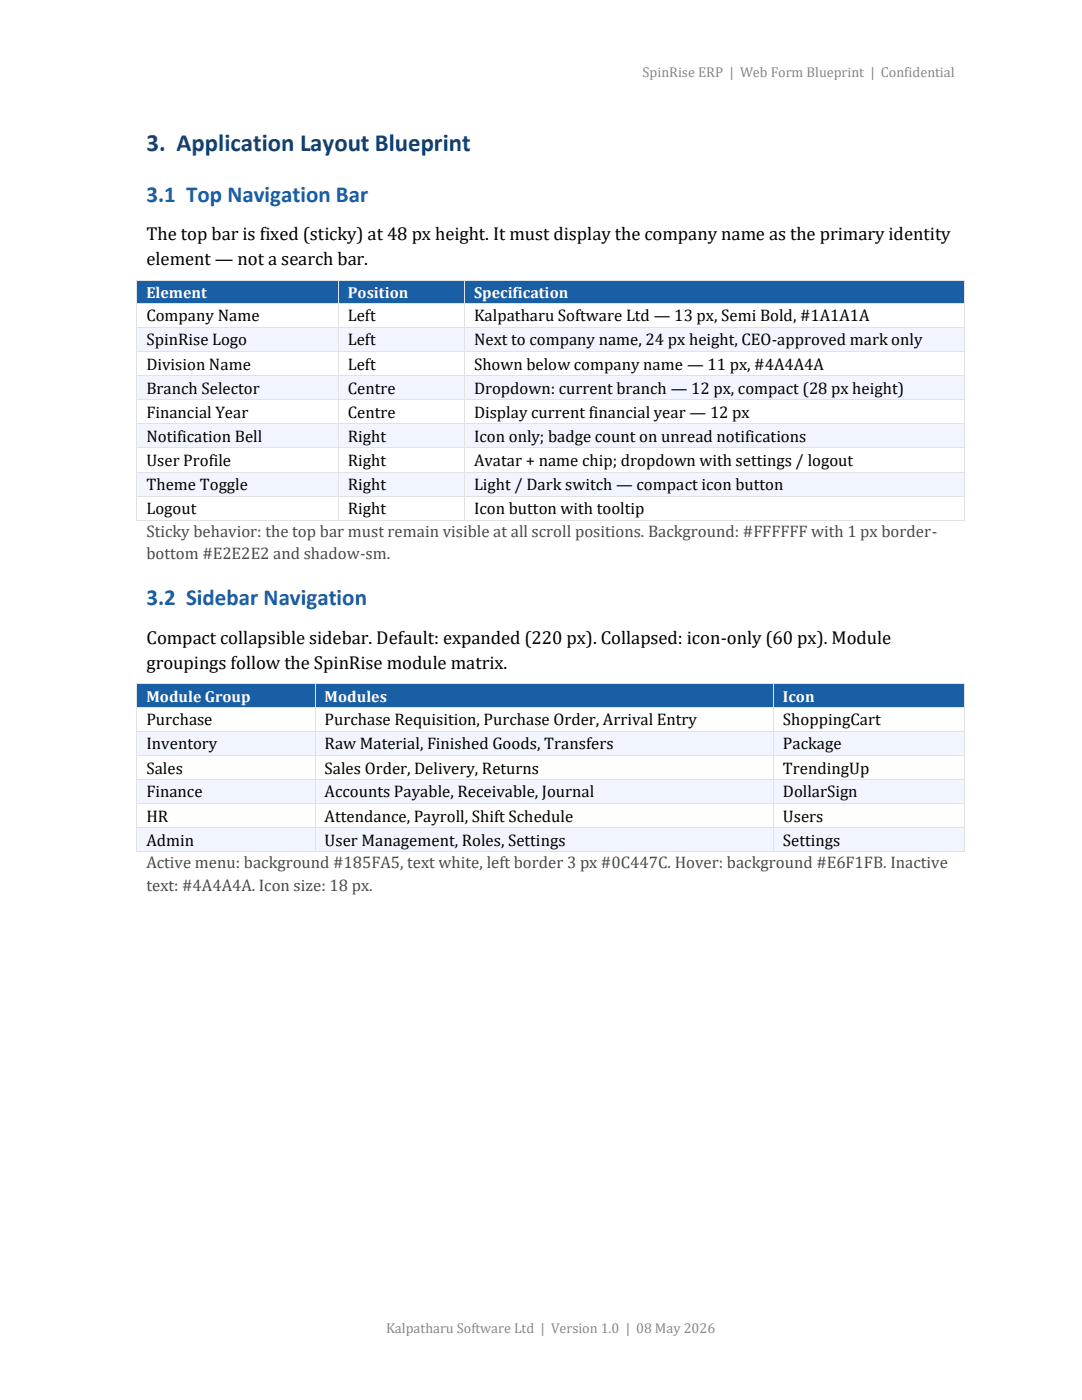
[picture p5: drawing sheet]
<svg xmlns="http://www.w3.org/2000/svg" width="216mm" height="279mm" viewBox="0 0 216 279" stroke-linecap="round" stroke-linejoin="round" font-family="sans-serif">
<defs><g id="words">
<text font-size="5" fill="#0c447c" x="29.2" y="30.1">3. Application Layout Blueprint</text>
<g font-size="4.6" fill="#185fa5">
<text x="29.2" y="40.2">3.1 Top Navigation Bar</text>
<text x="29.2" y="120.8">3.2 Sidebar Navigation</text>
</g>
<g font-size="3.7">
<text x="29.2" y="48">The top bar is fixed (sticky) at 48 px height. It must display the company name as the primary identity</text>
<text x="29.2" y="52.9">element — not a search bar.</text>
<text x="29.2" y="128.6">Compact collapsible sidebar. Default: expanded (220 px). Collapsed: icon-only (60 px). Module</text>
<text x="29.2" y="133.5">groupings follow the SpinRise module matrix.</text>
</g>
<g font-size="3.3">
<text x="29.2" y="64.1">Company Name</text>
<text x="69.4" y="64.1">Left</text>
<text x="94.6" y="64.1">Kalpatharu Software Ltd — 13 px, Semi Bold, #1A1A1A</text>
<text x="29.2" y="68.9">SpinRise Logo</text>
<text x="69.4" y="68.9">Left</text>
<text x="94.6" y="68.9">Next to company name, 24 px height, CEO-approved mark only</text>
<text x="29.2" y="73.8">Division Name</text>
<text x="69.4" y="73.8">Left</text>
<text x="94.6" y="73.8">Shown below company name — 11 px, #4A4A4A</text>
<text x="29.2" y="78.5">Branch Selector</text>
<text x="29.2" y="83.4">Financial Year</text>
<text x="69.4" y="78.5">Centre</text>
<text x="69.4" y="83.4">Centre</text>
<text x="94.6" y="78.5">Dropdown: current branch — 12 px, compact (28 px height)</text>
<text x="94.6" y="83.4">Display current financial year — 12 px</text>
<text x="29.2" y="88.2">Notification Bell</text>
<text x="69.4" y="88.2">Right</text>
<text x="94.6" y="88.2">Icon only; badge count on unread notifications</text>
<text x="29.2" y="93">User Profile</text>
<text x="69.4" y="93">Right</text>
<text x="94.6" y="93">Avatar + name chip; dropdown with settings / logout</text>
<text x="29.2" y="97.8">Theme Toggle</text>
<text x="69.4" y="97.8">Right</text>
<text x="94.6" y="97.8">Light / Dark switch — compact icon button</text>
<text x="29.2" y="102.6">Logout</text>
<text x="69.4" y="102.6">Right</text>
<text x="94.6" y="102.6">Icon button with tooltip</text>
<text x="29.2" y="144.7">Purchase</text>
<text x="29.2" y="149.5">Inventory</text>
<text x="64.8" y="144.7">Purchase Requisition, Purchase Order, Arrival Entry</text>
<text x="64.8" y="149.5">Raw Material, Finished Goods, Transfers</text>
<text x="156.2" y="144.7">ShoppingCart</text>
<text x="156.2" y="149.5">Package</text>
<text x="29.2" y="154.4">Sales</text>
<text x="64.8" y="154.4">Sales Order, Delivery, Returns</text>
<text x="156.2" y="154.4">TrendingUp</text>
<text x="29.2" y="159.2">Finance</text>
<text x="64.8" y="159.2">Accounts Payable, Receivable, Journal</text>
<text x="156.2" y="159.2">DollarSign</text>
<text x="29.2" y="164">HR</text>
<text x="64.8" y="164">Attendance, Payroll, Shift Schedule</text>
<text x="156.2" y="164">Users</text>
<text x="29.2" y="168.8">Admin</text>
<text x="64.8" y="168.8">User Management, Roles, Settings</text>
<text x="156.2" y="168.8">Settings</text>
</g>
<g font-size="3.3" fill="#4a4a4a">
<text x="29.2" y="107.1">Sticky behavior: the top bar must remain visible at all scroll positions. Background: #FFFFFF with 1 px border-</text>
<text x="29.2" y="111.6">bottom #E2E2E2 and shadow-sm.</text>
<text x="29.2" y="173.3">Active menu: background #185FA5, text white, left border 3 px #0C447C. Hover: background #E6F1FB. Inactive</text>
<text x="29.2" y="177.8">text: #4A4A4A. Icon size: 18 px.</text>
</g>
<g font-size="3.2" fill="#fff">
<text x="29.2" y="59.4">Element</text>
<text x="69.4" y="59.4">Position</text>
<text x="94.6" y="59.4">Specification</text>
<text x="29.2" y="140">Module Group</text>
<text x="64.8" y="140">Modules</text>
<text x="156.2" y="140">Icon</text>
</g>
<g font-size="2.8" fill="#888">
<text x="128.2" y="15.4">SpinRise ERP | Web Form Blueprint | Confidential</text>
<text x="77" y="266.1">Kalpatharu Software Ltd | Version 1.0 | 08 May 2026</text>
</g>
</g></defs>
<g fill="#185fa5">
<path d="M27.4 56h40v4.4h-40z" fill-rule="evenodd"/>
<path d="M29.2 56h36.4v4.4h-36.4z" fill-rule="evenodd"/>
<path d="M67.6 56h25v4.4h-25z" fill-rule="evenodd"/>
<path d="M69.4 56h21.4v4.4h-21.4z" fill-rule="evenodd"/>
<path d="M92.8 56h99.6v4.4h-99.6z" fill-rule="evenodd"/>
<path d="M94.6 56h95.9v4.4h-95.9z" fill-rule="evenodd"/>
</g>
<g fill="#e2e2e2">
<path d="M27.2 55.8h.2v.2h-.2z" fill-rule="evenodd"/>
<path d="M27.2 55.8h.2v.2h-.2z" fill-rule="evenodd"/>
</g>
<path d="M27.4 55.9h40" fill="none" stroke="#e2e2e2" stroke-width=".2"/>
<path d="M67.4 55.8h.2v.2h-.2z" fill-rule="evenodd" fill="#e2e2e2"/>
<path d="M67.6 55.9h25" fill="none" stroke="#e2e2e2" stroke-width=".2"/>
<path d="M92.6 55.8h.2v.2h-.2z" fill-rule="evenodd" fill="#e2e2e2"/>
<path d="M92.8 55.9h99.6" fill="none" stroke="#e2e2e2" stroke-width=".2"/>
<g fill="#e2e2e2">
<path d="M192.4 55.8h.1v.2h-.1z" fill-rule="evenodd"/>
<path d="M192.4 55.8h.1v.2h-.1z" fill-rule="evenodd"/>
</g>
<path d="M27.3 56v4.4M67.5 56v4.4M92.7 56v4.4M192.4 56v4.4" fill="none" stroke="#e2e2e2" stroke-width=".2"/>
<path d="M27.2 60.4h.2v.2h-.2z" fill-rule="evenodd" fill="#e2e2e2"/>
<path d="M27.4 60.5h40" fill="none" stroke="#e2e2e2" stroke-width=".2"/>
<path d="M67.4 60.4h.2v.2h-.2z" fill-rule="evenodd" fill="#e2e2e2"/>
<path d="M67.6 60.5h25" fill="none" stroke="#e2e2e2" stroke-width=".2"/>
<path d="M92.6 60.4h.2v.2h-.2z" fill-rule="evenodd" fill="#e2e2e2"/>
<path d="M92.8 60.5h99.6" fill="none" stroke="#e2e2e2" stroke-width=".2"/>
<path d="M192.4 60.4h.1v.2h-.1z" fill-rule="evenodd" fill="#e2e2e2"/>
<path d="M27.3 60.6v4.6M67.5 60.6v4.6M92.7 60.6v4.6M192.4 60.6v4.6" fill="none" stroke="#e2e2e2" stroke-width=".2"/>
<g fill="#f0f5ff">
<path d="M27.4 65.4h40v4.7h-40z" fill-rule="evenodd"/>
<path d="M29.2 65.4h36.4v4.7h-36.4z" fill-rule="evenodd"/>
<path d="M67.6 65.4h25v4.7h-25z" fill-rule="evenodd"/>
<path d="M69.4 65.4h21.4v4.7h-21.4z" fill-rule="evenodd"/>
<path d="M92.8 65.4h99.6v4.7h-99.6z" fill-rule="evenodd"/>
<path d="M94.6 65.4h95.9v4.7h-95.9z" fill-rule="evenodd"/>
</g>
<path d="M27.2 65.2h.2v.2h-.2z" fill-rule="evenodd" fill="#e2e2e2"/>
<path d="M27.4 65.3h40" fill="none" stroke="#e2e2e2" stroke-width=".2"/>
<path d="M67.4 65.2h.2v.2h-.2z" fill-rule="evenodd" fill="#e2e2e2"/>
<path d="M67.6 65.3h25" fill="none" stroke="#e2e2e2" stroke-width=".2"/>
<path d="M92.6 65.2h.2v.2h-.2z" fill-rule="evenodd" fill="#e2e2e2"/>
<path d="M92.8 65.3h99.6" fill="none" stroke="#e2e2e2" stroke-width=".2"/>
<path d="M192.4 65.2h.1v.2h-.1z" fill-rule="evenodd" fill="#e2e2e2"/>
<path d="M27.3 65.4v4.7M67.5 65.4v4.7M92.7 65.4v4.7M192.4 65.4v4.7" fill="none" stroke="#e2e2e2" stroke-width=".2"/>
<path d="M27.2 70.1h.2v.1h-.2z" fill-rule="evenodd" fill="#e2e2e2"/>
<path d="M27.4 70.2h40" fill="none" stroke="#e2e2e2" stroke-width=".2"/>
<path d="M67.4 70.1h.2v.1h-.2z" fill-rule="evenodd" fill="#e2e2e2"/>
<path d="M67.6 70.2h25" fill="none" stroke="#e2e2e2" stroke-width=".2"/>
<path d="M92.6 70.1h.2v.1h-.2z" fill-rule="evenodd" fill="#e2e2e2"/>
<path d="M92.8 70.2h99.6" fill="none" stroke="#e2e2e2" stroke-width=".2"/>
<path d="M192.4 70.1h.1v.1h-.1z" fill-rule="evenodd" fill="#e2e2e2"/>
<path d="M27.3 70.2v4.7M67.5 70.2v4.7M92.7 70.2v4.7M192.4 70.2v4.7" fill="none" stroke="#e2e2e2" stroke-width=".2"/>
<g fill="#f0f5ff">
<path d="M27.4 75h40v4.7h-40z" fill-rule="evenodd"/>
<path d="M29.2 75h36.4v4.7h-36.4z" fill-rule="evenodd"/>
<path d="M67.6 75h25v4.7h-25z" fill-rule="evenodd"/>
<path d="M69.4 75h21.4v4.7h-21.4z" fill-rule="evenodd"/>
<path d="M92.8 75h99.6v4.7h-99.6z" fill-rule="evenodd"/>
<path d="M94.6 75h95.9v4.7h-95.9z" fill-rule="evenodd"/>
</g>
<path d="M27.2 74.9h.2v.1h-.2z" fill-rule="evenodd" fill="#e2e2e2"/>
<path d="M27.4 74.9h40" fill="none" stroke="#e2e2e2" stroke-width=".2"/>
<path d="M67.4 74.9h.2v.1h-.2z" fill-rule="evenodd" fill="#e2e2e2"/>
<path d="M67.6 74.9h25" fill="none" stroke="#e2e2e2" stroke-width=".2"/>
<path d="M92.6 74.9h.2v.1h-.2z" fill-rule="evenodd" fill="#e2e2e2"/>
<path d="M92.8 74.9h99.6" fill="none" stroke="#e2e2e2" stroke-width=".2"/>
<path d="M192.4 74.9h.1v.1h-.1z" fill-rule="evenodd" fill="#e2e2e2"/>
<path d="M27.3 75v4.7M67.5 75v4.7M92.7 75v4.7M192.4 75v4.7" fill="none" stroke="#e2e2e2" stroke-width=".2"/>
<path d="M27.2 79.7h.2v.1h-.2z" fill-rule="evenodd" fill="#e2e2e2"/>
<path d="M27.4 79.8h40" fill="none" stroke="#e2e2e2" stroke-width=".2"/>
<path d="M67.4 79.7h.2v.1h-.2z" fill-rule="evenodd" fill="#e2e2e2"/>
<path d="M67.6 79.8h25" fill="none" stroke="#e2e2e2" stroke-width=".2"/>
<path d="M92.6 79.7h.2v.1h-.2z" fill-rule="evenodd" fill="#e2e2e2"/>
<path d="M92.8 79.8h99.6" fill="none" stroke="#e2e2e2" stroke-width=".2"/>
<path d="M192.4 79.7h.1v.1h-.1z" fill-rule="evenodd" fill="#e2e2e2"/>
<path d="M27.3 79.8v4.7M67.5 79.8v4.7M92.7 79.8v4.7M192.4 79.8v4.7" fill="none" stroke="#e2e2e2" stroke-width=".2"/>
<g fill="#f0f5ff">
<path d="M27.4 84.7h40v4.6h-40z" fill-rule="evenodd"/>
<path d="M29.2 84.7h36.4v4.6h-36.4z" fill-rule="evenodd"/>
<path d="M67.6 84.7h25v4.6h-25z" fill-rule="evenodd"/>
<path d="M69.4 84.7h21.4v4.6h-21.4z" fill-rule="evenodd"/>
<path d="M92.8 84.7h99.6v4.6h-99.6z" fill-rule="evenodd"/>
<path d="M94.6 84.7h95.9v4.6h-95.9z" fill-rule="evenodd"/>
</g>
<path d="M27.2 84.5h.2v.1h-.2z" fill-rule="evenodd" fill="#e2e2e2"/>
<path d="M27.4 84.5h40" fill="none" stroke="#e2e2e2" stroke-width=".2"/>
<path d="M67.4 84.5h.2v.1h-.2z" fill-rule="evenodd" fill="#e2e2e2"/>
<path d="M67.6 84.5h25" fill="none" stroke="#e2e2e2" stroke-width=".2"/>
<path d="M92.6 84.5h.2v.1h-.2z" fill-rule="evenodd" fill="#e2e2e2"/>
<path d="M92.8 84.5h99.6" fill="none" stroke="#e2e2e2" stroke-width=".2"/>
<path d="M192.4 84.5h.1v.1h-.1z" fill-rule="evenodd" fill="#e2e2e2"/>
<path d="M27.3 84.6v4.7M67.5 84.6v4.7M92.7 84.6v4.7M192.4 84.6v4.7" fill="none" stroke="#e2e2e2" stroke-width=".2"/>
<path d="M27.2 89.3h.2v.2h-.2z" fill-rule="evenodd" fill="#e2e2e2"/>
<path d="M27.4 89.4h40" fill="none" stroke="#e2e2e2" stroke-width=".2"/>
<path d="M67.4 89.3h.2v.2h-.2z" fill-rule="evenodd" fill="#e2e2e2"/>
<path d="M67.6 89.4h25" fill="none" stroke="#e2e2e2" stroke-width=".2"/>
<path d="M92.6 89.3h.2v.2h-.2z" fill-rule="evenodd" fill="#e2e2e2"/>
<path d="M92.8 89.4h99.6" fill="none" stroke="#e2e2e2" stroke-width=".2"/>
<path d="M192.4 89.3h.1v.2h-.1z" fill-rule="evenodd" fill="#e2e2e2"/>
<path d="M27.3 89.5v4.6M67.5 89.5v4.6M92.7 89.5v4.6M192.4 89.5v4.6" fill="none" stroke="#e2e2e2" stroke-width=".2"/>
<g fill="#f0f5ff">
<path d="M27.4 94.3h40v4.6h-40z" fill-rule="evenodd"/>
<path d="M29.2 94.3h36.4v4.6h-36.4z" fill-rule="evenodd"/>
<path d="M67.6 94.3h25v4.6h-25z" fill-rule="evenodd"/>
<path d="M69.4 94.3h21.4v4.6h-21.4z" fill-rule="evenodd"/>
<path d="M92.8 94.3h99.6v4.6h-99.6z" fill-rule="evenodd"/>
<path d="M94.6 94.3h95.9v4.6h-95.9z" fill-rule="evenodd"/>
</g>
<path d="M27.2 94.1h.2v.2h-.2z" fill-rule="evenodd" fill="#e2e2e2"/>
<path d="M27.4 94.2h40" fill="none" stroke="#e2e2e2" stroke-width=".2"/>
<path d="M67.4 94.1h.2v.2h-.2z" fill-rule="evenodd" fill="#e2e2e2"/>
<path d="M67.6 94.2h25" fill="none" stroke="#e2e2e2" stroke-width=".2"/>
<path d="M92.6 94.1h.2v.2h-.2z" fill-rule="evenodd" fill="#e2e2e2"/>
<path d="M92.8 94.2h99.6" fill="none" stroke="#e2e2e2" stroke-width=".2"/>
<path d="M192.4 94.1h.1v.2h-.1z" fill-rule="evenodd" fill="#e2e2e2"/>
<path d="M27.3 94.3v4.6M67.5 94.3v4.6M92.7 94.3v4.6M192.4 94.3v4.6" fill="none" stroke="#e2e2e2" stroke-width=".2"/>
<path d="M27.2 98.9h.2v.2h-.2z" fill-rule="evenodd" fill="#e2e2e2"/>
<path d="M27.4 99h40" fill="none" stroke="#e2e2e2" stroke-width=".2"/>
<path d="M67.4 98.9h.2v.2h-.2z" fill-rule="evenodd" fill="#e2e2e2"/>
<path d="M67.6 99h25" fill="none" stroke="#e2e2e2" stroke-width=".2"/>
<path d="M92.6 98.9h.2v.2h-.2z" fill-rule="evenodd" fill="#e2e2e2"/>
<path d="M92.8 99h99.6" fill="none" stroke="#e2e2e2" stroke-width=".2"/>
<path d="M192.4 98.9h.1v.2h-.1z" fill-rule="evenodd" fill="#e2e2e2"/>
<path d="M27.3 99.1v4.6" fill="none" stroke="#e2e2e2" stroke-width=".2"/>
<g fill="#e2e2e2">
<path d="M27.2 103.7h.2v.2h-.2z" fill-rule="evenodd"/>
<path d="M27.2 103.7h.2v.2h-.2z" fill-rule="evenodd"/>
</g>
<path d="M67.5 99.1v4.6M27.4 103.8h40" fill="none" stroke="#e2e2e2" stroke-width=".2"/>
<path d="M67.4 103.7h.2v.2h-.2z" fill-rule="evenodd" fill="#e2e2e2"/>
<path d="M92.7 99.1v4.6M67.6 103.8h25" fill="none" stroke="#e2e2e2" stroke-width=".2"/>
<path d="M92.6 103.7h.2v.2h-.2z" fill-rule="evenodd" fill="#e2e2e2"/>
<path d="M192.4 99.1v4.6M92.8 103.8h99.6" fill="none" stroke="#e2e2e2" stroke-width=".2"/>
<g fill="#e2e2e2">
<path d="M192.4 103.7h.1v.2h-.1z" fill-rule="evenodd"/>
<path d="M192.4 103.7h.1v.2h-.1z" fill-rule="evenodd"/>
</g>
<g fill="#185fa5">
<path d="M27.4 136.6h35.4v4.4h-35.4z" fill-rule="evenodd"/>
<path d="M29.2 136.6h31.8v4.4h-31.8z" fill-rule="evenodd"/>
<path d="M63 136.6h91.2v4.4h-91.2z" fill-rule="evenodd"/>
<path d="M64.8 136.6h87.6v4.4h-87.6z" fill-rule="evenodd"/>
<path d="M154.4 136.6h38v4.4h-38z" fill-rule="evenodd"/>
<path d="M156.2 136.6h34.3v4.4h-34.3z" fill-rule="evenodd"/>
</g>
<g fill="#e2e2e2">
<path d="M27.2 136.4h.2v.2h-.2z" fill-rule="evenodd"/>
<path d="M27.2 136.4h.2v.2h-.2z" fill-rule="evenodd"/>
</g>
<path d="M27.4 136.5h35.4" fill="none" stroke="#e2e2e2" stroke-width=".2"/>
<path d="M62.8 136.4h.2v.2h-.2z" fill-rule="evenodd" fill="#e2e2e2"/>
<path d="M63 136.5h91.2" fill="none" stroke="#e2e2e2" stroke-width=".2"/>
<path d="M154.2 136.4h.2v.2h-.2z" fill-rule="evenodd" fill="#e2e2e2"/>
<path d="M154.4 136.5h38" fill="none" stroke="#e2e2e2" stroke-width=".2"/>
<g fill="#e2e2e2">
<path d="M192.4 136.4h.1v.2h-.1z" fill-rule="evenodd"/>
<path d="M192.4 136.4h.1v.2h-.1z" fill-rule="evenodd"/>
</g>
<path d="M27.3 136.6v4.4M62.9 136.6v4.4M154.3 136.6v4.4M192.4 136.6v4.4" fill="none" stroke="#e2e2e2" stroke-width=".2"/>
<path d="M27.2 141h.2v.2h-.2z" fill-rule="evenodd" fill="#e2e2e2"/>
<path d="M27.4 141.1h35.4" fill="none" stroke="#e2e2e2" stroke-width=".2"/>
<path d="M62.8 141h.2v.2h-.2z" fill-rule="evenodd" fill="#e2e2e2"/>
<path d="M63 141.1h91.2" fill="none" stroke="#e2e2e2" stroke-width=".2"/>
<path d="M154.2 141h.2v.2h-.2z" fill-rule="evenodd" fill="#e2e2e2"/>
<path d="M154.4 141.1h38" fill="none" stroke="#e2e2e2" stroke-width=".2"/>
<path d="M192.4 141h.1v.2h-.1z" fill-rule="evenodd" fill="#e2e2e2"/>
<path d="M27.3 141.2v4.7M62.9 141.2v4.7M154.3 141.2v4.7M192.4 141.2v4.7" fill="none" stroke="#e2e2e2" stroke-width=".2"/>
<g fill="#f0f5ff">
<path d="M27.4 146h35.4v4.6h-35.4z" fill-rule="evenodd"/>
<path d="M29.2 146h31.8v4.6h-31.8z" fill-rule="evenodd"/>
<path d="M63 146h91.2v4.6h-91.2z" fill-rule="evenodd"/>
<path d="M64.8 146h87.6v4.6h-87.6z" fill-rule="evenodd"/>
<path d="M154.4 146h38v4.6h-38z" fill-rule="evenodd"/>
<path d="M156.2 146h34.3v4.6h-34.3z" fill-rule="evenodd"/>
</g>
<path d="M27.2 145.9h.2v.1h-.2z" fill-rule="evenodd" fill="#e2e2e2"/>
<path d="M27.4 145.9h35.4" fill="none" stroke="#e2e2e2" stroke-width=".2"/>
<path d="M62.8 145.9h.2v.1h-.2z" fill-rule="evenodd" fill="#e2e2e2"/>
<path d="M63 145.9h91.2" fill="none" stroke="#e2e2e2" stroke-width=".2"/>
<path d="M154.2 145.9h.2v.1h-.2z" fill-rule="evenodd" fill="#e2e2e2"/>
<path d="M154.4 145.9h38" fill="none" stroke="#e2e2e2" stroke-width=".2"/>
<path d="M192.4 145.9h.1v.1h-.1z" fill-rule="evenodd" fill="#e2e2e2"/>
<path d="M27.3 146v4.6M62.9 146v4.6M154.3 146v4.6M192.4 146v4.6" fill="none" stroke="#e2e2e2" stroke-width=".2"/>
<path d="M27.2 150.6h.2v.2h-.2z" fill-rule="evenodd" fill="#e2e2e2"/>
<path d="M27.4 150.7h35.4" fill="none" stroke="#e2e2e2" stroke-width=".2"/>
<path d="M62.8 150.6h.2v.2h-.2z" fill-rule="evenodd" fill="#e2e2e2"/>
<path d="M63 150.7h91.2" fill="none" stroke="#e2e2e2" stroke-width=".2"/>
<path d="M154.2 150.6h.2v.2h-.2z" fill-rule="evenodd" fill="#e2e2e2"/>
<path d="M154.4 150.7h38" fill="none" stroke="#e2e2e2" stroke-width=".2"/>
<path d="M192.4 150.6h.1v.2h-.1z" fill-rule="evenodd" fill="#e2e2e2"/>
<path d="M27.3 150.8v4.7M62.9 150.8v4.7M154.3 150.8v4.7M192.4 150.8v4.7" fill="none" stroke="#e2e2e2" stroke-width=".2"/>
<g fill="#f0f5ff">
<path d="M27.4 155.6h35.4v4.7h-35.4z" fill-rule="evenodd"/>
<path d="M29.2 155.6h31.8v4.7h-31.8z" fill-rule="evenodd"/>
<path d="M63 155.6h91.2v4.7h-91.2z" fill-rule="evenodd"/>
<path d="M64.8 155.6h87.6v4.7h-87.6z" fill-rule="evenodd"/>
<path d="M154.4 155.6h38v4.7h-38z" fill-rule="evenodd"/>
<path d="M156.2 155.6h34.3v4.7h-34.3z" fill-rule="evenodd"/>
</g>
<path d="M27.2 155.5h.2v.1h-.2z" fill-rule="evenodd" fill="#e2e2e2"/>
<path d="M27.4 155.6h35.4" fill="none" stroke="#e2e2e2" stroke-width=".2"/>
<path d="M62.8 155.5h.2v.1h-.2z" fill-rule="evenodd" fill="#e2e2e2"/>
<path d="M63 155.6h91.2" fill="none" stroke="#e2e2e2" stroke-width=".2"/>
<path d="M154.2 155.5h.2v.1h-.2z" fill-rule="evenodd" fill="#e2e2e2"/>
<path d="M154.4 155.6h38" fill="none" stroke="#e2e2e2" stroke-width=".2"/>
<path d="M192.4 155.5h.1v.1h-.1z" fill-rule="evenodd" fill="#e2e2e2"/>
<path d="M27.3 155.6v4.7M62.9 155.6v4.7M154.3 155.6v4.7M192.4 155.6v4.7" fill="none" stroke="#e2e2e2" stroke-width=".2"/>
<path d="M27.2 160.3h.2v.2h-.2z" fill-rule="evenodd" fill="#e2e2e2"/>
<path d="M27.4 160.4h35.4" fill="none" stroke="#e2e2e2" stroke-width=".2"/>
<path d="M62.8 160.3h.2v.2h-.2z" fill-rule="evenodd" fill="#e2e2e2"/>
<path d="M63 160.4h91.2" fill="none" stroke="#e2e2e2" stroke-width=".2"/>
<path d="M154.2 160.3h.2v.2h-.2z" fill-rule="evenodd" fill="#e2e2e2"/>
<path d="M154.4 160.4h38" fill="none" stroke="#e2e2e2" stroke-width=".2"/>
<path d="M192.4 160.3h.1v.2h-.1z" fill-rule="evenodd" fill="#e2e2e2"/>
<path d="M27.3 160.5v4.6M62.9 160.5v4.6M154.3 160.5v4.6M192.4 160.5v4.6" fill="none" stroke="#e2e2e2" stroke-width=".2"/>
<g fill="#f0f5ff">
<path d="M27.4 165.3h35.4v4.6h-35.4z" fill-rule="evenodd"/>
<path d="M29.2 165.3h31.8v4.6h-31.8z" fill-rule="evenodd"/>
<path d="M63 165.3h91.2v4.6h-91.2z" fill-rule="evenodd"/>
<path d="M64.8 165.3h87.6v4.6h-87.6z" fill-rule="evenodd"/>
<path d="M154.4 165.3h38v4.6h-38z" fill-rule="evenodd"/>
<path d="M156.2 165.3h34.3v4.6h-34.3z" fill-rule="evenodd"/>
</g>
<path d="M27.2 165.1h.2v.2h-.2z" fill-rule="evenodd" fill="#e2e2e2"/>
<path d="M27.4 165.2h35.4" fill="none" stroke="#e2e2e2" stroke-width=".2"/>
<path d="M62.8 165.1h.2v.2h-.2z" fill-rule="evenodd" fill="#e2e2e2"/>
<path d="M63 165.2h91.2" fill="none" stroke="#e2e2e2" stroke-width=".2"/>
<path d="M154.2 165.1h.2v.2h-.2z" fill-rule="evenodd" fill="#e2e2e2"/>
<path d="M154.4 165.2h38" fill="none" stroke="#e2e2e2" stroke-width=".2"/>
<path d="M192.4 165.1h.1v.2h-.1z" fill-rule="evenodd" fill="#e2e2e2"/>
<path d="M27.3 165.3v4.6" fill="none" stroke="#e2e2e2" stroke-width=".2"/>
<g fill="#e2e2e2">
<path d="M27.2 169.9h.2v.2h-.2z" fill-rule="evenodd"/>
<path d="M27.2 169.9h.2v.2h-.2z" fill-rule="evenodd"/>
</g>
<path d="M27.4 170h35.4M62.9 165.3v4.6" fill="none" stroke="#e2e2e2" stroke-width=".2"/>
<path d="M62.8 169.9h.2v.2h-.2z" fill-rule="evenodd" fill="#e2e2e2"/>
<path d="M63 170h91.2M154.3 165.3v4.6" fill="none" stroke="#e2e2e2" stroke-width=".2"/>
<path d="M154.2 169.9h.2v.2h-.2z" fill-rule="evenodd" fill="#e2e2e2"/>
<path d="M154.4 170h38M192.4 165.3v4.6" fill="none" stroke="#e2e2e2" stroke-width=".2"/>
<g fill="#e2e2e2">
<path d="M192.4 169.9h.1v.2h-.1z" fill-rule="evenodd"/>
<path d="M192.4 169.9h.1v.2h-.1z" fill-rule="evenodd"/>
</g>
<use href="#words"/>
</svg>
